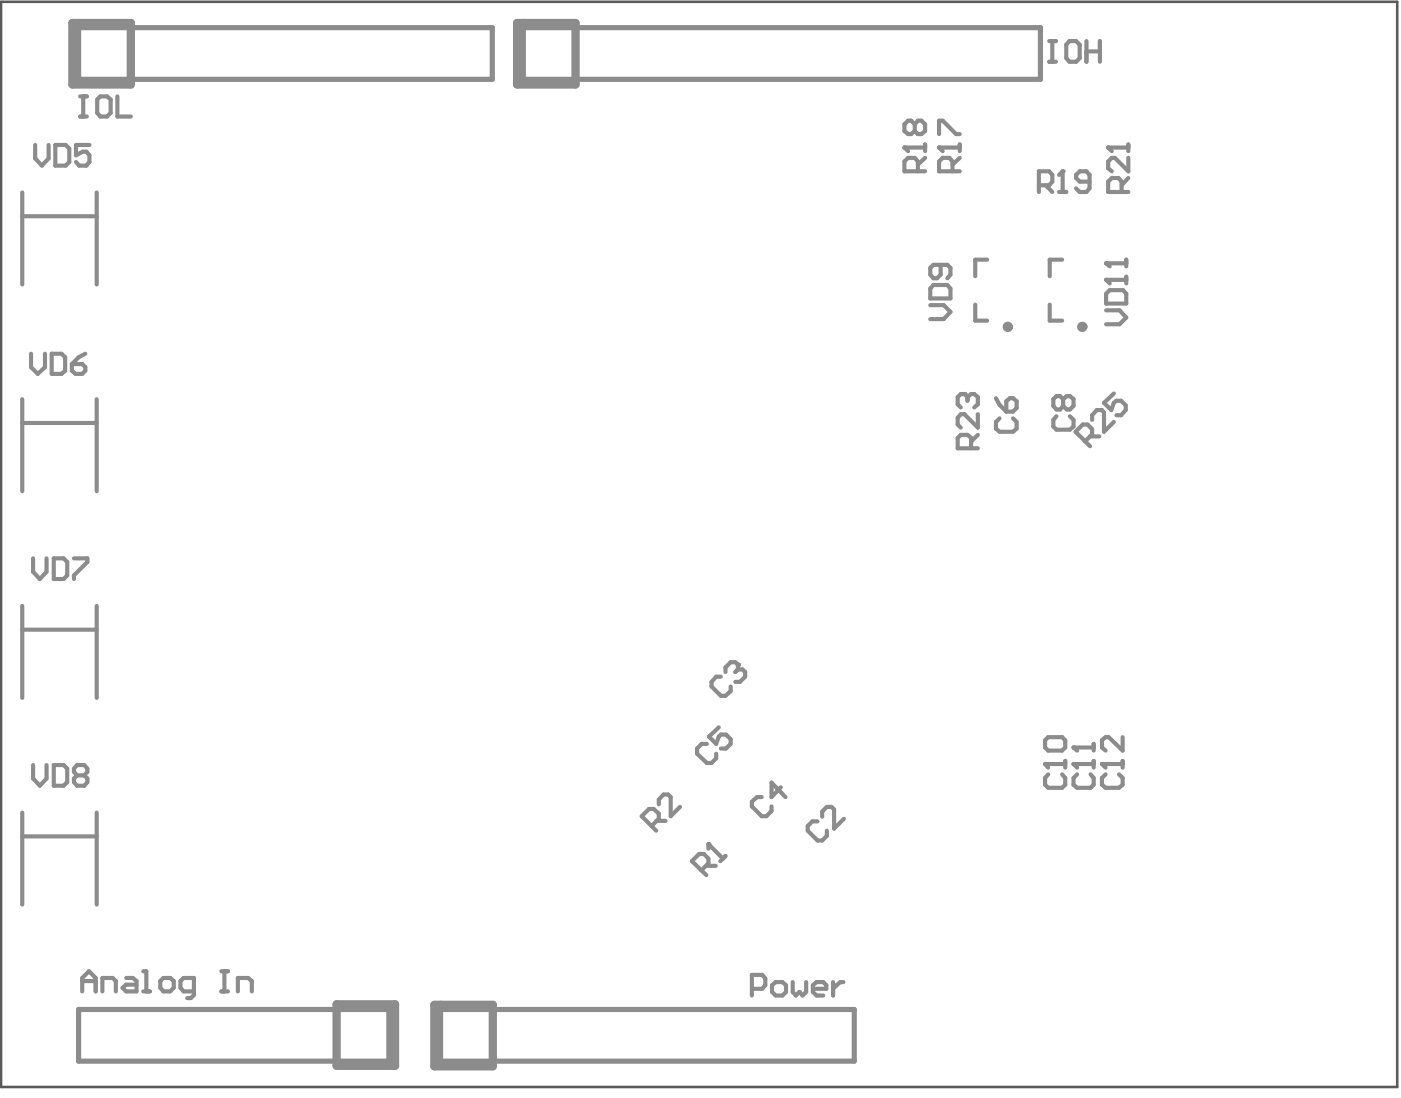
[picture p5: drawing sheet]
<svg xmlns="http://www.w3.org/2000/svg" width="57mm" height="45mm" viewBox="0 0 57 45" stroke-linecap="round" stroke-linejoin="round" font-family="sans-serif">
<g fill="none" stroke="#8c8c8c" stroke-width=".17">
<path d="M.9 17.3h3M.9 8.8h3M.9 7.9v3.7M.9 16.3v3.7M1.3 14.4v.6l.2 .3 .3-.3v-.6M1.4 5.9v.6l.3 .3 .3-.3v-.6M2.1 14.4h.4l.2 .2v.5l-.2 .2h-.4zM2.3 5.9h.4l.1 .2v.5l-.1 .2h-.4zM2.9 14.9h.5l.1 .1v.1l-.1 .2h-.3l-.2-.2zM3.3 3.9h.2M3.3 4.8h.2M3.4 3.9v.9"/>
<path d="M3.5 14.4l-.6 .5M3.6 5.9h-.5v.4l.3-.1h.1l.1 .1v.3l-.1 .2h-.3l-.1-.2M3.9 7.9v3.7M3.9 16.3v3.7M4 4.1l.1-.2h.3l.1 .2v.5l-.1 .2h-.3l-.1-.2zM4.8 3.9v.9h.5M36.9 6h.1M36.9 6h.8M36.9 6l.1 .2M37.3 5.1l-.1-.2-.3 .2v.2l.1 .2 .3-.2M37.3 5.1l.1-.2h.2l.1 .2v.2l-.1 .2h-.2l-.1-.2M37.3 5.1v.2"/>
<path d="M37.4 7v-.4l-.1-.2h-.3l-.1 .2v.4h.8M37.7 6.4l-.3 .3M37.7 5.9v.3M37.9 12.5h.6l.3 .2-.3 .3h-.6M38.1 11.6h.5l.2 .2v.4h-.9v-.4zM38.3 6h.1M38.3 6h.9M38.3 5.5v-.6h.2l.5 .6h.2M38.3 6l.2 .2M38.4 10.8v.4l-.2 .2h-.1l-.2-.2v-.3l.2-.1h.5l.2 .1v.3l-.2 .2M38.9 7v-.4l-.2-.2h-.2l-.2 .2v.4h.9M39.2 6.4l-.3 .3"/>
<path d="M39.2 5.9v.3M39.3 16.1h.1M39.3 16.1h-.1l-.1 .1v.3l.1 .1M39.3 16.1l.2 .1M39.5 16.2l.1-.1 .3 .1v.3l-.2 .1M39.5 16.2v.2M39.6 18.3v-.4l-.1-.2h-.3l-.1 .2v.4h.8M39.8 12.4v.7h.5M39.9 16.9v.5l-.6-.5h-.1l-.1 .1v.3l.1 .1M39.9 17.7l-.3 .3M40.3 10.6h-.5v.7M40.6 16.2l.4 .6"/>
<path d="M40.8 17.1l-.2 .1v.3l.2 .1h.5l.2-.1v-.3l-.2-.1M41 16.4l.3-.2 .2 .2v.2l-.2 .2h-.3zM42.4 7.6h.4l.1-.2v-.3l-.1-.1h-.4v.8M42.7 7.6l.2 .2M42.8 1.7h.3M42.8 2.5h.3M42.8 12.4v.7h.5M42.9 1.7v.8M43.1 17l-.1 .1v.3l.1 .1h.5l.2-.1v-.3l-.2-.1M43.2 7.8h.3M43.3 10.6h-.5v.7M43.3 7h.1"/>
<path d="M43.3 7v.8M43.3 7l-.1 .1M43.4 16.3l.1-.1 .3 .1v.3l-.2 .1-.2-.1M43.4 16.3l-.2-.1h-.1l-.1 .1v.3l.1 .1h.1l.2-.1M43.4 16.3v.3M43.6 1.7h.3l.1 .1v.6l-.1 .1h-.3l-.1-.1v-.6zM44.3 18l.3-.3v-.2l-.2-.2h-.2l-.3 .3 .6 .6M44.3 1.7v.8M44.3 2.1h.6M44.4 7.4h-.4l-.1-.1 .1-.3h.3l.1 .1v.6l-.1 .1h-.3l-.1-.1M44.5 17.8h.3M44.6 17.1v-.2l.1-.2h.3v.1v.8l.4-.4"/>
<path d="M44.9 1.7v.8M45.1 11.4h.1M45.1 10.7h.1M45.1 12.7h.6l.2 .3-.2 .2h-.6M45.1 12l.2-.2h.5l.1 .2v.4h-.8zM45.1 11.4h.8M45.1 11.4l.2 .2M45.1 10.7h.8M45.1 10.7l.2 .2M45.2 6h.1M45.2 6h.8M45.2 6l.2 .2"/>
<path d="M45.4 16.1l-.4 .3 .3 .3 .1-.3h.3l.2 .1v.2l-.2 .2h-.2M45.8 7.8v-.4l-.2-.1h-.2l-.2 .1v.4h.8M45.9 10.6v.3M45.9 11.3v.3M46 6.4v.6l-.5-.6h-.1l-.2 .2v.3l.2 .1M46 7.3l-.2 .3M46 5.9v.3M.9 34.1h3M.9 25.7h3M.9 24.7v3.8M.9 33.2v3.7M1.4 22.8v.5l.2 .3 .3-.3v-.5"/>
<path d="M1.4 31.2v.6l.2 .3 .3-.3v-.6M2.2 22.8h.4l.1 .1v.6l-.1 .1h-.4zM2.2 31.2h.4l.1 .2v.5l-.1 .2h-.4zM3 22.8h.6v.1l-.6 .6v.1M3.1 31.6l-.1 .2 .1 .3h.3l.2-.2v-.1l-.2-.2M3.1 31.6l-.1-.1 .1-.3h.3l.2 .2-.2 .2M3.1 31.6h.3M3.9 24.7v3.8M3.9 33.2v3.7M5.1 39.9h.3l.2 .1v.5h-.5l-.1-.2 .1-.1h.5M5.8 39.6h.2v.9M9 39.6h.3"/>
<path d="M9.2 39.6v.9M26.6 33.7l.3-.3v-.2l-.2-.2h-.2l-.3 .3 .6 .6M26.8 33.5h.3M26.9 32.8v-.2l.2-.2h.2l.1 .1v.8l.3-.4M28.6 35.5l.3-.3v-.2l-.2-.2h-.2l-.3 .3 .6 .6M28.8 35.3h.4M28.8 30.4h-.2l-.2 .1v.3l.4 .3h.2l.2-.2v-.1M28.9 34.4h.1M28.9 34.4v.2M28.9 34.4l.6 .6M29.3 29.7l-.4 .4 .3 .3 .2-.4h.2l.2 .2v.2l-.2 .1h-.2M29.4 27.6h-.2l-.2 .2v.2l.4 .4h.2l.2-.2v-.2"/>
<path d="M29.6 34.9l-.2 .2M30.1 27.1h.1M30.1 27.1l-.1-.1h-.2l-.2 .2v.2M30.1 27.3h.2l.1 .1v.2l-.2 .2h-.2M30.1 27.1v.2M30.1 27.3l-.1 .1M31.1 32.5h-.2l-.2 .2v.2l.4 .4h.2l.2-.2v-.2M31.9 32.1l-.4 .4v-.6l.5 .6M33.3 33.5h-.2l-.2 .2v.2l.4 .4h.2l.2-.2v-.2M33.5 33.3v-.2l.2-.2h.2l.1 .1v.8l.4-.4M42.6 31.2h.1M42.6 31.2h.9"/>
<path d="M42.6 30.2l.2-.1h.5l.2 .1v.3l-.2 .1h-.5l-.2-.1zM42.6 31.2l.2 .1M42.8 31.6l-.2 .1v.3l.2 .1h.5l.2-.1v-.3l-.2-.1M43.5 31v.3M43.8 31.2h.1M43.8 30.5h.1M43.8 31.2h.8M43.8 31.2l.1 .1M43.8 30.5h.8M43.8 30.5l.1 .1M43.9 31.6l-.1 .1v.3l.1 .1h.6l.1-.1v-.3l-.1-.1M44.6 30.4v.2"/>
<path d="M44.6 31v.3M45 31.2h.1M45 31.2h.8M45 31.2l.1 .1M45.1 31.6l-.1 .1v.3l.1 .1h.5l.2-.1v-.3l-.2-.1M45.8 30.1v.5l-.6-.5-.2 .1v.3l.1 .1M45.8 31v.3M3.4 40.5v-.6l.2-.3 .3 .3v.6M3.4 40h.5M4.2 40.5v-.6h.4l.1 .1v.5M5.8 40.5h.3M6.5 40l.2-.1h.2l.2 .1v.3l-.2 .2h-.2l-.2-.2z"/>
<path d="M7.9 40.5h-.4l-.1-.2v-.3l.1-.1h.4v.7l-.1 .1h-.2M9 40.5h.3M9.7 40.5v-.6h.4l.2 .1v.5M30.7 40.3h.4l.1-.1v-.3l-.1-.1h-.4v.8M31.5 40.2l.1-.1h.3l.2 .1v.3l-.2 .1h-.3l-.1-.1zM32.3 40.1v.4l.2 .1 .1-.1 .1 .1 .2-.1v-.4M33.2 40.3h.5v-.1l-.1-.1h-.3l-.1 .1v.3l.1 .1h.3M34 40.1v.5M34.4 40.1h-.1l-.3 .2"/>
</g>
<path d="M3 .9h2.3v2.5h-2.3zM21.1 .9h2.4v2.5h-2.4zM13.7 41h2.4v2.5h-2.4zM17.7 41h2.4v2.5h-2.4z" fill="none" stroke="#8c8c8c" stroke-width=".34"/>
<g fill="none" stroke="#8c8c8c" stroke-width=".21">
<path d="M3.2 1.1h16.9v2.1h-16.9zM21.3 1.1h21.1v2.1h-21.1zM3.2 41.2h12.7v2.1h-12.7zM18 41.2h16.8v2.1h-16.8z"/>
<circle cx="41.1" cy="13.3" r=".11"/>
<circle cx="44.1" cy="13.3" r=".11"/>
</g>
<path d="M0 .1h57v44.3h-57z" fill="none" stroke="#5a5a5a" stroke-width=".11"/>
</svg>
